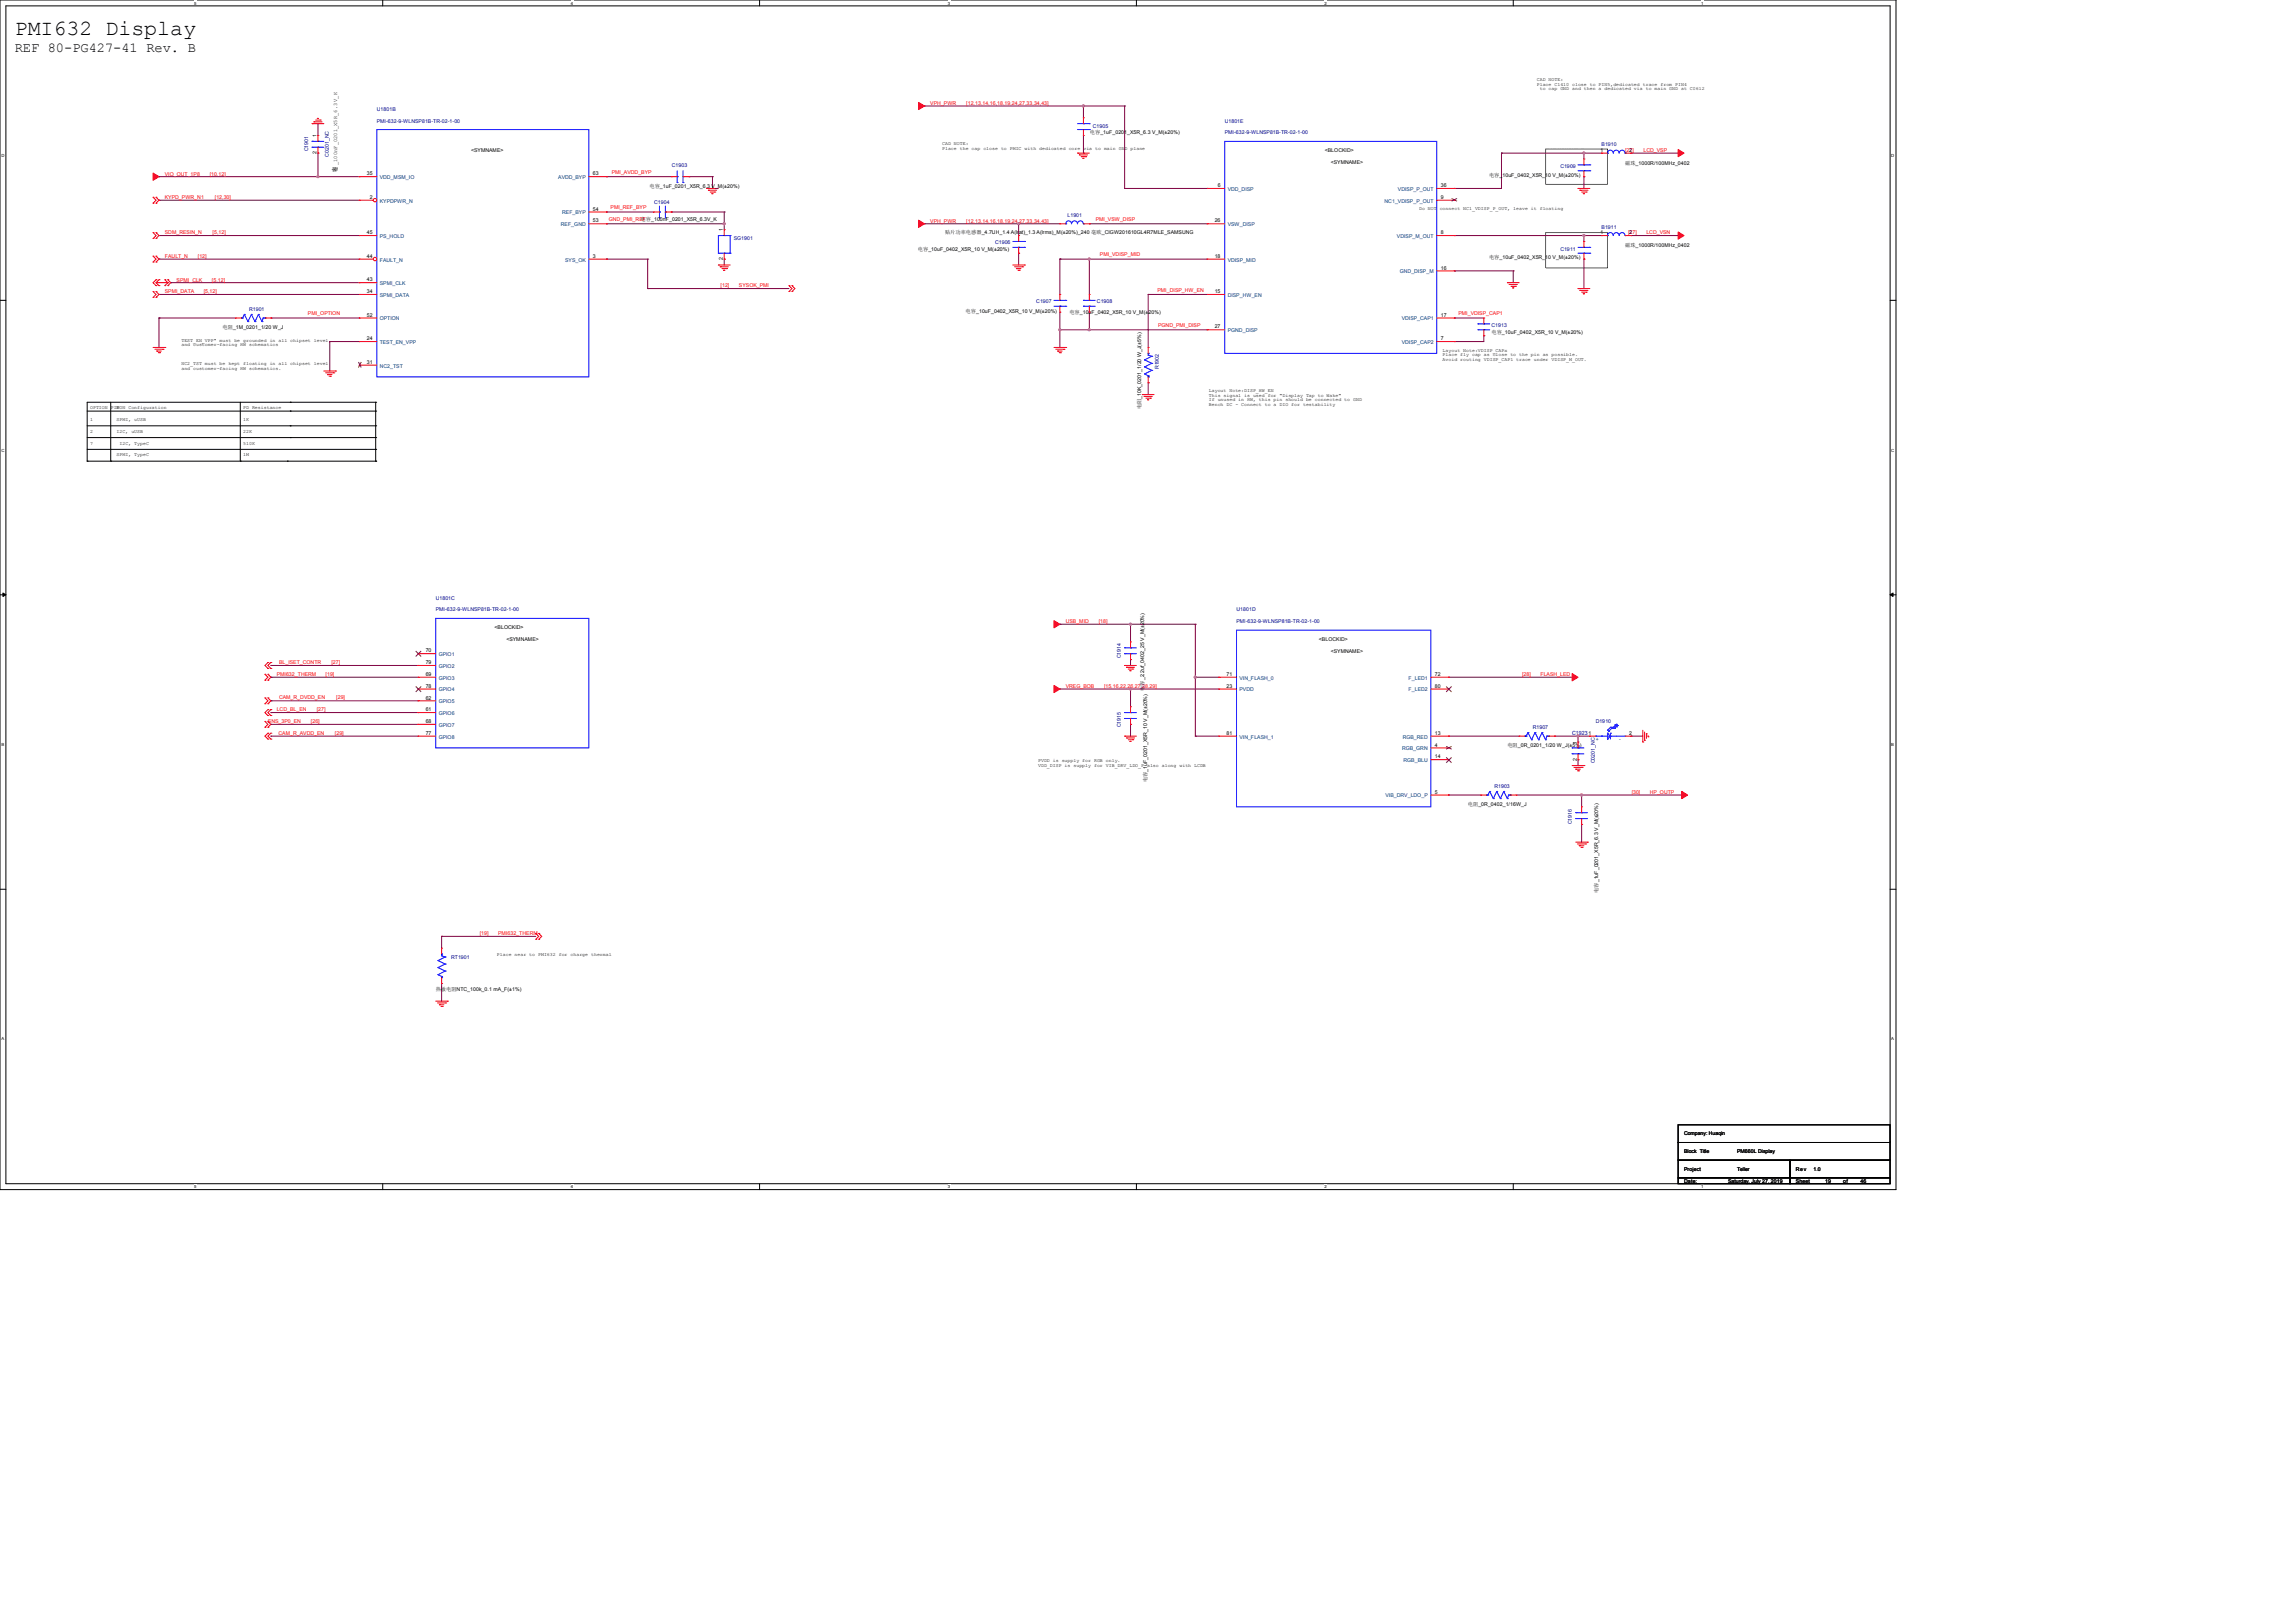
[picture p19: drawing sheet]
<svg xmlns="http://www.w3.org/2000/svg" width="297mm" height="210mm" viewBox="0 0 297 210" stroke-linecap="round" stroke-linejoin="round" font-family="sans-serif">
<defs><g id="words">
<text font-size="2.8" x="1.9" y="4.5">PMI632 Display</text>
<text font-size="1.8" x="1.9" y="6.7">REF 80-PG427-41 Rev. B</text>
<g font-size=".8">
<text x="43.6" y="22.2" transform="rotate(-90 43.6 22.2)">电</text>
<text x="43.6" y="22.2" transform="rotate(-90 43.6 22.2)">容</text>
</g>
<g font-size=".7">
<text x="41" y="17.8" transform="rotate(-90 41 17.8)">1</text>
<text x="141.1" y="17.3">电容_1uF_0201_X5R_6.3 V_M(±20%)</text>
<text x="41" y="20" transform="rotate(-90 41 20)">2</text>
<text x="43.6" y="21.4" transform="rotate(-90 43.6 21.4)">_100nF_0201_X5R_6.3V_K</text>
<text x="47.5" y="22.7">35</text>
<text x="61" y="19.7">&lt;SYMNAME&gt;</text>
<text x="76.7" y="22.7">63</text>
<text x="171.4" y="19.7">&lt;BLOCKID&gt;</text>
<text x="172.2" y="21.2">&lt;SYMNAME&gt;</text>
<text x="192.7" y="22.9">电容_10uF_0402_X5R_10 V_M(±20%)</text>
<text x="207.1" y="19.6">1</text>
<text x="210.3" y="21.3">磁珠_1000R/100MHz_0402</text>
<text x="47.9" y="25.7">2</text>
<text x="76.7" y="28.8">53</text>
<text x="76.7" y="27.3">54</text>
<text x="82.9" y="28.6">电容_100nF_0201_X5R_6.3V_K</text>
<text x="84.1" y="24.3">电容_1uF_0201_X5R_6.3 V_M(±20%)</text>
<text x="93.6" y="30" transform="rotate(-90 93.6 30)">1</text>
<text x="157.2" y="28.8">26</text>
<text x="157.6" y="24.2">6</text>
<text x="186.5" y="24.2">36</text>
<text x="186.5" y="25.7">9</text>
<text x="47.5" y="33.4">44</text>
<text x="47.5" y="30.3">45</text>
<text x="76.7" y="33.4">3</text>
<text x="93.6" y="33.7" transform="rotate(-90 93.6 33.7)">2</text>
<text x="118.8" y="32.5">电容_10uF_0402_X5R_10 V_M(±20%)</text>
<text x="122.3" y="30.3">贴片功率电感器_4.7UH_1.4 A(lrat)_1.3 A(lrms)_M(±20%)_240 毫欧_CIGW201610GL4R7MLE_SAMSUNG</text>
<text x="157.2" y="33.4">18</text>
<text x="186.5" y="30.3">8</text>
<text x="186.5" y="34.9">16</text>
<text x="192.7" y="33.5">电容_10uF_0402_X5R_10 V_M(±20%)</text>
<text x="207.1" y="30.3">1</text>
<text x="210.3" y="32">磁珠_1000R/100MHz_0402</text>
<text x="210.8" y="30.3">2</text>
<text x="47.5" y="41">52</text>
<text x="47.5" y="37.9">34</text>
<text x="47.5" y="36.4">43</text>
<text x="125" y="40.5">电容_10uF_0402_X5R_10 V_M(±20%)</text>
<text x="138.4" y="40.6">电容_10uF_0402_X5R_10 V_M(±20%)</text>
<text x="157.2" y="37.9">15</text>
<text x="186.5" y="41">17</text>
<text x="28.8" y="42.5">电阻_1M_0201_1/20 W_J</text>
<text x="47.5" y="47.1">31</text>
<text x="47.5" y="44">24</text>
<text x="157.2" y="42.5">27</text>
<text x="186.5" y="44">7</text>
<text x="193" y="43.2">电容_10uF_0402_X5R_10 V_M(±20%)</text>
<text x="147.7" y="53" transform="rotate(-90 147.7 53)">电阻_10K_0201_1/20 W_J(±5%)</text>
<text x="64" y="81.4">&lt;BLOCKID&gt;</text>
<text x="65.5" y="82.9">&lt;SYMNAME&gt;</text>
<text x="170.7" y="82.9">&lt;BLOCKID&gt;</text>
<text x="55.1" y="85.9">79</text>
<text x="55.1" y="84.4">70</text>
<text x="55.1" y="89">78</text>
<text x="55.1" y="87.5">69</text>
<text x="148.1" y="89.4" transform="rotate(-90 148.1 89.4)">电容_2.2uf_0402_25 V_M(±20%)</text>
<text x="158.7" y="87.5">71</text>
<text x="158.7" y="89">23</text>
<text x="172.2" y="84.4">&lt;SYMNAME&gt;</text>
<text x="185.7" y="89">80</text>
<text x="185.7" y="87.5">72</text>
<text x="55.1" y="90.5">62</text>
<text x="55.1" y="92">61</text>
<text x="55.1" y="93.6">68</text>
<text x="55.1" y="95.1">77</text>
<text x="158.7" y="95.1">81</text>
<text x="185.7" y="95.1">13</text>
<text x="205.6" y="95.1">1</text>
<text x="210.8" y="95.1">2</text>
<text x="148.5" y="101.2" transform="rotate(-90 148.5 101.2)">电容_1uF_0201_X5R_10 V_M(±20%)</text>
<text x="185.7" y="96.6">4</text>
<text x="185.7" y="98.1">14</text>
<text x="195.1" y="96.6">电阻_0R_0201_1/20 W_J(±5%)</text>
<text x="204" y="98.4" transform="rotate(-90 204 98.4)">2</text>
<text x="204" y="96.2" transform="rotate(-90 204 96.2)">1</text>
<text x="185.7" y="102.7">5</text>
<text x="190" y="104.2">电阻_0R_0402_1/16W_J</text>
<text x="206.8" y="115.5" transform="rotate(-90 206.8 115.5)">电容_1uF_0201_X5R_6.3 V_M(±20%)</text>
<text x="56.4" y="128.2">热敏电阻NTC_100k_0.1 mA_F(±1%)</text>
<text x="217.9" y="146.9">Company: Huaqin</text>
<text x="217.9" y="149.2">Block Title</text>
<text x="224.8" y="149.2">PM660L Display</text>
<text x="217.9" y="151.5">Project</text>
<text x="217.9" y="153">Date:</text>
<text x="223.6" y="153">Saturday, July 27, 2019</text>
<text x="224.8" y="151.5">Teller</text>
<text x="232.4" y="151.5">Rev</text>
<text x="232.4" y="153">Sheet</text>
<text x="234.7" y="151.5">1.0</text>
<text x="236.2" y="153">19</text>
<text x="238.5" y="153">of</text>
<text x="240.8" y="153">46</text>
</g>
<g font-size=".7" fill="#000080">
<text x="48.8" y="14.3">U1801B</text>
<text x="48.8" y="15.9">PMI-632-9-WLNSP81B-TR-02-1-00</text>
<text x="141.4" y="16.6">C1905</text>
<text x="158.5" y="15.9">U1801E</text>
<text x="158.5" y="17.4">PMI-632-9-WLNSP81B-TR-02-1-00</text>
<text x="39.9" y="19.6" transform="rotate(-90 39.9 19.6)">C1901</text>
<text x="42.5" y="20.3" transform="rotate(-90 42.5 20.3)">C0201_NC</text>
<text x="87" y="21.7">C1903</text>
<text x="201.9" y="21.8">C1909</text>
<text x="207.3" y="18.9">B1910</text>
<text x="84.7" y="26.4">C1904</text>
<text x="138.2" y="28">L1901</text>
<text x="207.3" y="29.6">B1911</text>
<text x="95" y="31.1">SG1901</text>
<text x="128.8" y="31.6">C1906</text>
<text x="201.9" y="32.5">C1911</text>
<text x="32.2" y="40.2">R1901</text>
<text x="134.1" y="39.2">C1907</text>
<text x="142" y="39.2">C1908</text>
<text x="150" y="47.8" transform="rotate(-90 150 47.8)">R1902</text>
<text x="193" y="42.3">C1913</text>
<text x="56.4" y="77.6">U1801C</text>
<text x="56.4" y="79.1">PMI-632-9-WLNSP81B-TR-02-1-00</text>
<text x="160" y="79.1">U1801D</text>
<text x="160" y="80.6">PMI-632-9-WLNSP81B-TR-02-1-00</text>
<text x="145" y="85.2" transform="rotate(-90 145 85.2)">C1914</text>
<text x="145" y="94.1" transform="rotate(-90 145 94.1)">C1915</text>
<text x="198.4" y="94.3">R1907</text>
<text x="203.5" y="95.2">C1923</text>
<text x="206.5" y="93.6">D1910</text>
<text x="193.4" y="102">R1903</text>
<text x="206.4" y="98.8" transform="rotate(-90 206.4 98.8)">C0201_NC</text>
<text x="203.4" y="106.7" transform="rotate(-90 203.4 106.7)">C1916</text>
<text x="58.4" y="124.1">RT1901</text>
</g>
<g font-size=".7" fill="#f00">
<text x="120.4" y="13.6">VPH_PWR</text>
<text x="125.1" y="13.6">[12,13,14,16,18,19,24,27,33,34,43]</text>
<text x="21.3" y="22.7">VIO_OUT_1P8</text>
<text x="27.1" y="22.7">[10,12]</text>
<text x="79.2" y="22.5">PMI_AVDD_BYP</text>
<text x="210.3" y="19.7">[22</text>
<text x="210.9" y="19.7">7]</text>
<text x="212.7" y="19.7">LCD_VSP</text>
<text x="21.3" y="25.8">KYPD_PWR_N1</text>
<text x="27.8" y="25.8">[12,30]</text>
<text x="78.8" y="28.6">GND_PMI_REF</text>
<text x="79" y="27.1">PMI_REF_BYP</text>
<text x="120.4" y="28.8">VPH_PWR</text>
<text x="125.1" y="28.8">[12,13,14,16,18,19,24,27,33,34,43]</text>
<text x="141.8" y="28.6">PMI_VSW_DISP</text>
<text x="21.3" y="30.3">SDM_RESIN_N</text>
<text x="21.3" y="33.4">FAULT_N</text>
<text x="25.6" y="33.4">[12]</text>
<text x="27.5" y="30.3">[5,12]</text>
<text x="142.3" y="33.2">PMI_VDISP_MID</text>
<text x="210.7" y="30.3">[27]</text>
<text x="213.1" y="30.3">LCD_VSN</text>
<text x="21.3" y="38">SPMI_DATA</text>
<text x="22.9" y="36.4">SPMI_CLK</text>
<text x="26.4" y="38">[5,12]</text>
<text x="27.4" y="36.4">[5,12]</text>
<text x="39.9" y="40.8">PMI_OPTION</text>
<text x="93.3" y="37.1">[12]</text>
<text x="95.6" y="37.1">SYSOK_PMI</text>
<text x="149.8" y="37.7">PMI_DISP_HW_EN</text>
<text x="188.7" y="40.8">PMI_VDISP_CAP1</text>
<text x="149.9" y="42.3">PGND_PMI_DISP</text>
<text x="137.9" y="80.6">USB_MID</text>
<text x="142.2" y="80.6">[18]</text>
<text x="35.8" y="87.5">PMI632_THERM</text>
<text x="36.1" y="86">BL_ISET_CONTR</text>
<text x="42.1" y="87.5">[19]</text>
<text x="42.9" y="86">[27]</text>
<text x="137.9" y="89">VREG_BOB</text>
<text x="142.9" y="89">[15,16,22,26,27,28,29]</text>
<text x="197" y="87.5">[28]</text>
<text x="199.3" y="87.5">FLASH_LED</text>
<text x="34.7" y="93.6">SNS_3P0_EN</text>
<text x="35.8" y="92.1">LCD_BL_EN</text>
<text x="36" y="95.1">CAM_R_AVDD_EN</text>
<text x="36.1" y="90.4">CAM_R_DVDD_EN</text>
<text x="40.2" y="93.6">[26]</text>
<text x="41" y="92.1">[27]</text>
<text x="43.3" y="95.1">[29]</text>
<text x="43.5" y="90.4">[29]</text>
<text x="211.2" y="102.7">[30]</text>
<text x="213.5" y="102.7">HP_OUTP</text>
<text x="62.1" y="121">[19]</text>
<text x="64.5" y="121">PMI632_THERM</text>
</g>
<g font-size=".7" fill="#004080">
<text x="49.1" y="23.2">VDD_MSM_IO</text>
<text x="72.2" y="23.2">AVDD_BYP</text>
<text x="49.1" y="26.2">KYPDPWR_N</text>
<text x="72.6" y="29.3">REF_GND</text>
<text x="72.7" y="27.7">REF_BYP</text>
<text x="158.9" y="24.7">VDD_DISP</text>
<text x="158.9" y="29.3">VSW_DISP</text>
<text x="179.2" y="26.2">NC1_VDISP_P_OUT</text>
<text x="180.9" y="24.7">VDISP_P_OUT</text>
<text x="49.1" y="33.8">FAULT_N</text>
<text x="49.1" y="30.8">PS_HOLD</text>
<text x="73.1" y="33.8">SYS_OK</text>
<text x="158.9" y="33.8">VDISP_MID</text>
<text x="180.8" y="30.8">VDISP_M_OUT</text>
<text x="181.1" y="35.4">GND_DISP_M</text>
<text x="49.1" y="41.5">OPTION</text>
<text x="49.1" y="38.4">SPMI_DATA</text>
<text x="49.1" y="36.9">SPMI_CLK</text>
<text x="158.9" y="38.4">DISP_HW_EN</text>
<text x="181.4" y="41.5">VDISP_CAP1</text>
<text x="49.1" y="47.6">NC2_TST</text>
<text x="49.1" y="44.5">TEST_EN_VPP</text>
<text x="158.9" y="43">PGND_DISP</text>
<text x="181.4" y="44.5">VDISP_CAP2</text>
<text x="56.8" y="86.4">GPIO2</text>
<text x="56.8" y="84.9">GPIO1</text>
<text x="56.8" y="89.5">GPIO4</text>
<text x="56.8" y="87.9">GPIO3</text>
<text x="160.4" y="87.9">VIN_FLASH_0</text>
<text x="160.4" y="89.5">PVDD</text>
<text x="182.3" y="89.5">F_LED2</text>
<text x="182.3" y="87.9">F_LED1</text>
<text x="56.8" y="91">GPIO5</text>
<text x="56.8" y="92.5">GPIO6</text>
<text x="56.8" y="94">GPIO7</text>
<text x="56.8" y="95.6">GPIO8</text>
<text x="160.4" y="95.6">VIN_FLASH_1</text>
<text x="181.5" y="95.6">RGB_RED</text>
<text x="206.5" y="95.9">+</text>
<text x="209.5" y="95.9">-</text>
<text x="181.4" y="97.1">RGB_GRN</text>
<text x="181.6" y="98.6">RGB_BLU</text>
<text x="179.3" y="103.2">VIB_DRV_LDO_P</text>
</g>
<g font-size=".6">
<text x="198.9" y="10.4">CAD NOTE:</text>
<text x="198.9" y="11.1">Place C1410 close to PIN5,dedicated trace from PIN4</text>
<text x="199.3" y="11.7">to cap GND and then a dedicated via to main GND at C0612</text>
<text x="121.9" y="18.8">CAD NOTE:</text>
<text x="121.9" y="19.5">Place the cap close to PMIC with dedicated core via to main GND plane</text>
<text x="183.6" y="27.2">Do NOT connect NC1_VDISP_P_OUT, leave it floating</text>
<text x="23.5" y="47.2">NC2_TST must be kept floating in all chipset level</text>
<text x="23.5" y="47.9">and customer-facing HW schematics.</text>
<text x="23.5" y="44.2">TEST_EN_VPP&quot; must be grounded in all chipset level</text>
<text x="23.5" y="44.8">and customer-facing HW schematics</text>
<text x="186.7" y="45.5">Layout Note:VDISP_CAPx</text>
<text x="186.7" y="46.1">Place fly cap as close to the pin as possible.</text>
<text x="186.7" y="46.8">Avoid routing VDISP_CAP1 trace under VDISP_M_OUT.</text>
<text x="11.7" y="53">OPTION PIN</text>
<text x="15.1" y="53">PON Configuration</text>
<text x="31.5" y="53">PD Resistance</text>
<text x="156.4" y="50.7">Layout Note:DISP_HW_EN</text>
<text x="156.4" y="51.3">This signal is used for &quot;Display Tap to Wake&quot;</text>
<text x="156.4" y="51.9">If unused in HW, this pin should be connected to GND</text>
<text x="156.4" y="52.6">Bench DC - Connect to a DIO for testability</text>
<text x="11.7" y="54.5">1</text>
<text x="11.7" y="57.5">7</text>
<text x="11.7" y="56">2</text>
<text x="15.1" y="56">I2C, uUSB</text>
<text x="15.1" y="59.1">SPMI, TypeC</text>
<text x="15.1" y="54.5">SPMI, uUSB</text>
<text x="15.5" y="57.5">I2C, TypeC</text>
<text x="31.5" y="56">22K</text>
<text x="31.5" y="59.1">1M</text>
<text x="31.5" y="54.5">1K</text>
<text x="31.5" y="57.5">510K</text>
<text x="134.3" y="98.6">PVDD is supply for RGB only.</text>
<text x="134.3" y="99.2">VDD_DISP is supply for VIB_DRV_LDO_P also along with LCDB</text>
<text x="64.3" y="123.7">Place near to PMI632 for charge thermal</text>
</g>
<g font-size=".5">
<text x="25.1" y=".6">5</text>
<text x="73.9" y=".6">4</text>
<text x="122.6" y=".6">3</text>
<text x="171.4" y=".6">2</text>
<text x="220.2" y=".6">1</text>
<text x=".2" y="20.4">D</text>
<text x="244.7" y="20.4">D</text>
<text x=".2" y="58.4">C</text>
<text x="244.7" y="58.4">C</text>
<text x=".2" y="96.5">B</text>
<text x="244.7" y="96.5">B</text>
<text x=".2" y="134.6">A</text>
<text x="244.7" y="134.6">A</text>
<text x="25.1" y="153.8">5</text>
<text x="73.9" y="153.8">4</text>
<text x="122.6" y="153.8">3</text>
<text x="171.4" y="153.8">2</text>
<text x="220.2" y="153.8">1</text>
</g>
</g></defs>
<path d="M0 0h245.4v153.9h-245.4zM.8 .8h243.8v152.4h-243.8z" fill="none" stroke="#000" stroke-width=".13"/>
<g fill="#fff">
<path d="M25.1 .1h.3v.6h-.3z"/>
<path d="M25.1 153.2h.3v.6h-.3z"/>
</g>
<path d="M49.5 0v.8M49.5 153.2v.7" fill="none" stroke="#000" stroke-width=".13"/>
<g fill="#fff">
<path d="M73.9 .1h.3v.6h-.3z"/>
<path d="M73.9 153.2h.3v.6h-.3z"/>
</g>
<path d="M98.3 0v.8M98.3 153.2v.7" fill="none" stroke="#000" stroke-width=".13"/>
<g fill="#fff">
<path d="M122.7 .1h.3v.6h-.3z"/>
<path d="M122.7 153.2h.3v.6h-.3z"/>
</g>
<path d="M147.1 0v.8M147.1 153.2v.7" fill="none" stroke="#000" stroke-width=".13"/>
<g fill="#fff">
<path d="M171.4 .1h.3v.6h-.3z"/>
<path d="M171.4 153.2h.3v.6h-.3z"/>
</g>
<path d="M195.8 0v.8M195.8 153.2v.7" fill="none" stroke="#000" stroke-width=".13"/>
<g fill="#fff">
<path d="M220.2 .1h.3v.6h-.3z"/>
<path d="M220.2 153.2h.3v.6h-.3z"/>
<path d="M.2 19.8h.4v.6h-.4z"/>
<path d="M244.8 19.8h.4v.6h-.4z"/>
<path d="M.2 57.9h.4v.6h-.4z"/>
<path d="M244.8 57.9h.4v.6h-.4z"/>
</g>
<path d="M0 38.9h.8M244.6 38.9h.8" fill="none" stroke="#000" stroke-width=".13"/>
<g fill="#fff">
<path d="M.2 96h.4v.6h-.4z"/>
<path d="M244.8 96h.4v.6h-.4z"/>
</g>
<path d="M0 77h.8M244.6 77h.8" fill="none" stroke="#000" stroke-width=".13"/>
<path d="M.4 76.7l.4 .3-.4 .2zM244.6 77l.4-.3v.5z" fill="#000" stroke="#000" stroke-width=".13"/>
<g fill="#fff">
<path d="M.2 134.1h.4v.6h-.4z"/>
<path d="M244.8 134.1h.4v.6h-.4z"/>
</g>
<g fill="none" stroke="#000" stroke-width=".13">
<path d="M200 19.3h8v4.6h-8zM200 30.1h8v4.6h-8zM11.3 59.7h.1M11.3 53.2h37.3M11.3 55.1h37.3M11.3 56.6h37.3M11.3 58.1h37.3M11.3 59.7h37.3M14.3 59.7h.1M14.3 52v7.7M31.1 59.7h.1M31.1 52v7.7"/>
<path d="M37.2 59.7h.1M37.6 52h.1M37.6 53.2h.1M37.6 55.1h.1M37.6 56.6h.1M48.6 52h-37.3v7.7M48.6 52h.1M48.6 59.7h.1M48.6 53.2h.1M48.6 55.1h.1M48.6 56.6h.1M48.6 58.1h.1"/>
<path d="M48.6 52v7.7M0 115.1h.8M244.6 115.1h.8M217.2 145.5h27.4v2.3h-27.4zM217.2 147.8h27.4v2.3h-27.4zM217.2 150.1h14.4v2.3h-14.4zM217.2 152.4h14.4v.8h-14.4zM231.6 152.4h13v.8h-13zM231.6 150.1h13v2.3h-13z"/>
</g>
<g fill="none" stroke="#800040" stroke-width=".13">
<path d="M41.1 16h.1M41.1 19.8h.1M41.1 16v1.5M41.1 19.8v3.1M119.6 13.7h.1M119.6 13.7h25.9M140.2 13.7h.1M140.2 19.8h.1M140.2 13.7v1.5M140.2 17.5v2.3M145.5 13.7h.1M145.5 13.7v10.7"/>
<path d="M194.3 19.8h13M194.3 19.8h.1M194.3 19.8v4.6h-6.1M205 19.8h.1M205 19.8v.8M211.1 19.8h6.1M211.1 19.8h.1M20.6 25.9h25.9M20.6 30.5h25.9M20.6 33.5h25.9M20.6 38.1h25.9M20.6 22.9h.1"/>
<path d="M20.6 25.9h.1M20.6 30.5h.1M20.6 33.5h.1M20.6 38.1h.1M20.6 22.9h25.9M22.1 36.6h24.4M22.1 36.6h.1M41.1 22.9h.1M78.5 29h15.2M78.5 27.4h6.1M78.5 22.9h.1M78.5 27.4h.1"/>
<path d="M78.5 33.5h.1M78.5 29h.1M78.5 22.9h8.4M78.5 33.5h5.3M83.8 37.3h18.3M83.8 33.5h.1M83.8 37.3h.1M83.8 33.5v3.8M86.9 27.4h6.8M86.9 27.4h.1M89.2 22.9h3M89.2 22.9h.1"/>
<path d="M92.2 22.9h.1M92.2 22.9v1.5M93.7 27.4h.1M93.7 29h.1M93.7 33.5h.1M93.7 27.4v2.3M93.7 33.5v.8M119.6 29h17.6M119.6 29h.1M131.8 29h.1M131.8 32.8h.1M131.8 29v1.5"/>
<path d="M131.8 32.8v1.5M137.2 33.5h.1M137.2 33.5v4.6M137.2 33.5h19M141 29h15.2M141 29h.1M141 33.5h.1M141 33.5v4.6M145.5 24.4h10.7M145.5 24.4h.1M148.6 38.1h7.6M148.6 38.1h.1"/>
<path d="M148.6 38.1v6.9M188.2 30.5h19.1M188.2 35.1h7.6M188.2 24.4h.1M188.2 35.1h.1M188.2 30.5h.1M195.8 35.1h.1M195.8 35.1v1.5M205 22.9h.1M205 30.5h.1M205 33.5h.1M205 22.9v1.5"/>
<path d="M205 30.5v.7M205 33.5v3.8M211.1 30.5h6.1M211.1 30.5h.1M20.6 41.1h.1M20.6 41.1v3.9M20.6 41.1h9.9M35.1 41.1h11.4M35.1 41.1h.1M42.7 44.2h3.8M42.7 44.2h.1M42.7 44.2v3.8"/>
<path d="M137.2 42.7h.1M137.2 45h.1M137.2 40.4v4.6M137.2 42.7h19M141 42.7h.1M141 40.4v2.3M148.6 49.5h.1M148.6 49.5v1.6M188.2 41.1h3.8M188.2 41.1h.1M188.2 44.2h.1M192 43.4h.1"/>
<path d="M192 43.4v.8h-3.8M35.1 87.6h.1M35.1 92.2h.1M35.1 86.1h.1M35.1 95.2h.1M35.1 90.7h.1M35.1 93.7h.1M35.1 87.6h19M35.1 95.2h19M35.1 92.2h19M35.1 86.1h19M35.1 90.7h19"/>
<path d="M35.1 93.7h19M137.2 80.8h.1M137.2 89.2h.1M137.2 80.8h17.5M137.2 89.2h20.5M146.3 80.8h.1M146.3 85.3h.1M146.3 89.2h.1M146.3 93.7h.1M146.3 80.8v2.3M146.3 85.3v.8M146.3 89.2v2.2"/>
<path d="M146.3 93.7v1.5M154.7 87.6h3M154.7 95.2h3M154.7 80.8h.1M154.7 87.6h.1M154.7 95.2h.1M154.7 80.8v14.4M187.5 87.6h16M187.5 87.6h.1M187.5 95.2h.1M187.5 95.2h9.1M201.2 95.2h.1"/>
<path d="M201.2 95.2h4.5M204.2 95.2h.1M204.2 98.3h.1M204.2 95.2v.8M204.2 98.3v.8M211.1 95.2h.1M211.1 95.2h1.5M187.5 102.9h.1M187.5 102.9h4.1M196.2 102.9h21.4M204.7 106.7h.1M204.7 102.9h.1"/>
<path d="M204.7 102.9v1.5M204.7 106.7v2.3M217.6 102.9h.1M57.1 121.2h12.2M57.1 121.2h.1M57.1 127.3h.1M57.1 121.2v1.5M57.1 127.3v2.2"/>
</g>
<g fill="#f0f" stroke="#f0f" stroke-width=".13">
<circle cx="140.2" cy="13.7" r=".14"/>
<circle cx="41.1" cy="22.8" r=".14"/>
<circle cx="205" cy="19.8" r=".14"/>
<circle cx="131.8" cy="28.9" r=".14"/>
<circle cx="137.1" cy="42.7" r=".14"/>
<circle cx="146.3" cy="80.8" r=".14"/>
<circle cx="154.7" cy="87.6" r=".14"/>
<circle cx="146.3" cy="89.1" r=".14"/>
<circle cx="204.2" cy="95.2" r=".14"/>
<circle cx="141" cy="33.5" r=".14"/>
<circle cx="141" cy="42.7" r=".14"/>
<circle cx="204.7" cy="102.9" r=".14"/>
<circle cx="205" cy="30.5" r=".14"/>
<circle cx="93.7" cy="28.9" r=".14"/>
</g>
<g fill="none" stroke="#f00" stroke-width=".13">
<path d="M40.4 16h1.5M40.4 16h.1M40.6 15.8h.1M40.6 15.8h1.1M40.9 15.5h.5M41.1 15.3h.1M41.4 15.5h.1M139.4 19.8h.1M139.4 19.8h1.6M140.2 17.5h.1M140.2 15.2h.1M140.2 15.2v.8"/>
<path d="M140.2 16.8v.7M207.3 19.8h.7M207.3 19.8h.1M210.3 19.8h.8M211.1 19.8h.1M19.8 25.5h.1M19.8 26.3h.1M19.8 30.1h.1M19.8 30.9h.1M19.8 37.7h.1M19.8 38.5h.1M19.8 33.1h.1"/>
<path d="M19.8 33.9h.1M19.8 25.5l.4 .4-.4 .4M19.8 30.1l.4 .4-.4 .4M19.8 37.7l.4 .4-.4 .4M19.8 33.1l.4 .4-.4 .4M20.2 25.5l.4 .4-.4 .4M20.2 30.1l.4 .4-.4 .4M20.2 37.7l.4 .4-.4 .4M20.2 33.1l.4 .4-.4 .4M20.2 36.2l-.4 .4 .4 .4M20.2 26.3h.1M20.2 25.5h.1"/>
<path d="M20.2 30.9h.1M20.2 30.1h.1M20.2 36.2h.1M20.2 37h.1M20.2 38.5h.1M20.2 37.7h.1M20.2 33.9h.1M20.2 33.1h.1M20.2 36.6h1.5M20.2 36.6l.4 .4M20.6 36.2h.1M20.6 37h.1"/>
<path d="M20.6 36.2l-.4 .4M21.3 36.2h.1M21.3 37h.1M21.3 36.2l.4 .4M21.7 36.2l.4 .4-.4 .4M21.7 37h.1M21.7 36.2h.1M21.7 36.6h.1M21.7 36.6l-.4 .4M91.4 24.4h1.6M91.4 24.4h.1M91.7 24.6h.1"/>
<path d="M91.7 24.6h1M91.9 24.8h.6M92.1 25.1h.1M92.1 25.1h.2M92.5 24.8h.1M93 34.3h.1M93 34.3h1.5M93.2 34.5h.1M93.2 34.5h1.1M93.4 34.8h.6M93.6 35h.1M93.6 35h.2"/>
<path d="M93.7 33.5h.1M93.7 29.7h.1M93.7 29.7v.8M93.7 32.8v.7M94 34.8h.1M102.1 37l.4 .3-.4 .4M102.1 37.7h.1M102.1 37h.1M102.5 37.7h.1M102.5 37h.1M102.5 37l.4 .3-.4 .4M131.1 34.3h1.5"/>
<path d="M131.3 34.5h1.1M131.5 34.8h.6M131.5 34.8h.1M131.7 35h.2M131.8 30.5h.1M131.8 32.8h.1M131.8 30.5v.7M131.8 32v.8M131.9 35h.1M132.4 34.5h.1M132.6 34.3h.1M137.2 38.1h.1"/>
<path d="M137.2 29h.1M137.2 38.1v.8M137.2 39.6v.8M137.2 29h.7M139.7 20h.1M139.7 20h1M139.9 20.3h.6M140.1 20.5h.2M140.1 20.5h.1M140.2 29h.8M140.5 20.3h.1M141 29h.1"/>
<path d="M195.1 36.6h.1M195.1 36.6h1.5M195.3 36.8h.1M195.3 36.8h1.1M195.5 37h.6M195.7 37.3h.2M195.7 37.3h.1M196.1 37h.1M204.2 24.4h.1M204.2 37.3h.1M204.2 24.4h1.5M204.2 37.3h1.5"/>
<path d="M204.4 24.6h.1M204.4 37.6h.1M204.4 24.6h1.1M204.4 37.6h1.1M204.7 24.8h.6M204.7 37.8h.6M204.9 25.1h.1M204.9 38h.1M204.9 25.1h.2M204.9 38h.2M205 20.6h.1M205 22.9h.1"/>
<path d="M205 20.6v.7M205 22.1v.8M205.3 24.8h.1M205.3 37.8h.1M19.8 45h1.5M20 45.2h1.1M20.3 45.4h.1M20.3 45.4h.6M20.5 45.6h.2M20.7 45.6h.1M21.1 45.2h.1M21.3 45h.1"/>
<path d="M41.9 48h1.5M42.1 48.2h1.1M42.4 48.5h.1M42.4 48.5h.6M42.6 48.7h.2M42.8 48.7h.1M43.2 48.2h.1M43.4 48h.1M136.4 45h1.5M136.6 45.2h1.1M136.9 45.4h.1M136.9 45.4h.6"/>
<path d="M137.1 45.6h.1M137.2 40.4h.1M137.2 45.6h.1M137.7 45.2h.1M137.9 45h.1M147.8 51.1h1.6M147.8 51.1h.1M148.1 51.3h.1M148.1 51.3h1M148.3 51.5h.6M148.5 51.7h.1M148.5 51.7h.2"/>
<path d="M148.6 49.5h.1M148.6 45h.1M148.6 45v.7M148.6 48.8v.7M148.9 51.5h.1M34.3 87.2h.1M34.3 88h.1M34.3 90.3h.1M34.3 91.1h.1M34.3 93.3h.1M34.3 94.1h.1M34.3 87.2l.4 .4-.4 .4"/>
<path d="M34.3 90.3l.4 .4-.4 .4M34.3 93.3l.4 .4-.4 .4M34.7 91.8l-.4 .4 .4 .4M34.7 85.7l-.4 .4 .4 .4M34.7 94.9l-.4 .3 .4 .4M34.7 88h.1M34.7 87.2h.1M34.7 91.8h.1M34.7 92.6h.1M34.7 85.7h.1M34.7 86.5h.1M34.7 94.9h.1"/>
<path d="M34.7 95.6h.1M34.7 91.1h.1M34.7 90.3h.1M34.7 94.1h.1M34.7 93.3h.1M34.7 87.2l.4 .4-.4 .4M34.7 90.3l.4 .4-.4 .4M34.7 93.3l.4 .4-.4 .4M35.1 91.8l-.4 .4 .4 .4M35.1 85.7l-.4 .4 .4 .4M35.1 94.9l-.4 .3 .4 .4M35.1 91.8h.1"/>
<path d="M35.1 92.6h.1M35.1 85.7h.1M35.1 86.5h.1M35.1 94.9h.1M35.1 95.6h.1M54.1 86.1h2.3M54.1 95.2h2.3M54.1 90.7h2.3M54.1 92.2h2.3M54.1 93.7h2.3M54.1 84.6h2.3M54.1 89.2h2.3"/>
<path d="M54.1 87.6h2.3M54.1 90.7h.1M54.1 92.2h.1M54.1 93.7h.1M54.1 95.2h.1M54.1 86.1h.1M54.1 84.6h.1M54.1 89.2h.1M54.1 87.6h.1M145.5 86.1h.1M145.5 95.2h.1M145.5 86.1h1.6"/>
<path d="M145.5 95.2h1.6M145.8 86.3h.1M145.8 95.5h.1M145.8 86.3h1M145.8 95.5h1M146 86.6h.6M146 95.7h.6M146.2 86.8h.2M146.2 95.9h.2M146.2 86.8h.1M146.2 95.9h.1M146.3 91.4h.1"/>
<path d="M146.3 93.7h.1M146.3 91.4v.8M146.3 93v.7M146.6 86.6h.1M146.6 95.7h.1M203.5 99.1h1.5M203.7 99.3h1M203.9 99.5h.6M203.9 99.5h.1M204.1 99.7h.2M204.3 99.7h.1M204.7 99.3h.1"/>
<path d="M205 99.1h.1M212.6 96h.1M212.6 94.5v1.5M212.8 95.8h.1M212.8 94.7v1.1M213.1 95h.1M213.1 95v.5M213.3 95.3h.1M213.3 95.2v.1M203.9 109h1.5M204.1 109.2h1.1M204.4 109.4h.6"/>
<path d="M204.4 109.4h.1M204.6 109.6h.1M204.7 109.6h.1M205.2 109.2h.1M205.4 109h.1M56.4 129.5h1.5M56.6 129.8h1.1M56.9 130h.5M56.9 130h.1M57.1 130.2h.1M57.2 130.2h.1M57.7 129.8h.1"/>
<path d="M57.9 129.5h.1M69.3 121.5h.1M69.3 120.8h.1M69.3 120.8l.4 .4-.4 .3M69.7 121.5h.1M69.7 120.8h.1M69.7 120.8l.4 .4-.4 .3"/>
</g>
<g fill="#f00" stroke="#f00" stroke-width=".13">
<path d="M118.9 13.3l.7 .4-.7 .5z" fill-rule="evenodd"/>
<path d="M19.8 22.4l.8 .5-.8 .4z" fill-rule="evenodd"/>
<path d="M217.2 19.3l.7 .5-.7 .5z" fill-rule="evenodd"/>
<path d="M118.9 28.5l.7 .5-.7 .4z" fill-rule="evenodd"/>
<path d="M217.2 30l.7 .5-.7 .4z" fill-rule="evenodd"/>
<path d="M136.4 80.3l.8 .5-.8 .4z" fill-rule="evenodd"/>
<path d="M136.4 88.7l.8 .5-.8 .4z" fill-rule="evenodd"/>
<path d="M203.5 87.2l.7 .4-.7 .5z" fill-rule="evenodd"/>
<path d="M217.6 102.4l.8 .5-.8 .4z" fill-rule="evenodd"/>
</g>
<g fill="none" stroke="#00f" stroke-width=".13">
<path d="M48.8 16.8h27.4v32h-27.4zM139.4 16.8h1.6M139.4 16h1.6M140.2 16.8h.1M140.2 16h.1M141 16.8h.1M141 16h.1M208 19.8h.1M208 19.8a.37 .37 0 0 1 .4-.4 .37 .37 0 0 1 .4 .4 .38 .38 0 0 1 .3-.4 .38 .38 0 0 1 .4 .4M209.5 19.8a.37 .37 0 0 1 .4-.4 .37 .37 0 0 1 .4 .4M210.3 19.8h.1M93 30.5h.1"/>
<path d="M93 32.8h.1M93 30.5v2.3M93 30.5h1.5M93 32.8h1.5M93.7 32.8h.1M93.7 30.5h.1M94.5 30.5h.1M94.5 32.8h.1M94.5 30.5v2.3M131.1 31.2h1.5M131.1 32h1.5M131.8 31.2h.1"/>
<path d="M131.8 32h.1M132.6 31.2h.1M132.6 32h.1M136.4 38.9h1.5M136.4 39.6h1.5M137.2 38.9h.1M137.2 39.6h.1M137.9 38.9h.1M137.9 39.6h.1M137.9 29h.1M137.9 29a.37 .37 0 0 1 .4-.4 .37 .37 0 0 1 .4 .4M138.7 29a.37 .37 0 0 1 .4-.4 .37 .37 0 0 1 .3 .4"/>
<path d="M139.4 29a.37 .37 0 0 1 .4-.4 .37 .37 0 0 1 .4 .4M140.2 29h.1M204.2 21.3h1.5M204.2 22.1h1.5M205 21.3h.1M205 22.1h.1M205.7 21.3h.1M205.7 22.1h.1M148.1 46.6h.1M148.1 47.5h.1M148.1 48.4h.1M148.1 46.6l1 .4"/>
<path d="M148.1 47.5l1 .4M148.1 48.4l.5 .2M148.6 45.7h.1M148.6 48.8h.1M148.6 46h.1M148.6 48.6h.1M148.6 45.7v.3M148.6 48.6v.2M148.6 46l.5 .1M149.1 46.1h.1M149.1 47h.1M149.1 47.9h.1"/>
<path d="M149.1 46.1l-1 .5M149.1 47l-1 .5M149.1 47.9l-1 .5M56.4 80h19.8v16.8h-19.8zM145.5 92.2h.1M145.5 93h.1M145.5 92.2h1.6M145.5 93h1.6M146.3 92.2h.1M146.3 93h.1"/>
</g>
<path d="M53.8 84.2l.7 .7M53.8 88.8l.7 .7M54.5 84.2l-.7 .7M54.5 88.8l-.7 .7" fill="none" stroke="#804000" stroke-width=".13"/>
<circle cx="48.5" cy="25.9" r=".22" fill="#fff" stroke="#f00" stroke-width=".13"/>
<path d="M46.5 25.9h.1M46.5 22.9h.1M46.5 25.9h1.8M46.5 22.9h2.3M76.2 22.9h2.3M76.2 29h2.3M76.2 33.5h2.3M78.5 29h.1M78.5 22.9h.1M78.5 33.5h.1M46.5 47.2h.1M46.5 47.2h2.3" fill="none" stroke="#f00" stroke-width=".13"/>
<path d="M46.4 46.8l.3 .7M46.7 46.8l-.3 .7" fill="none" stroke="#804000" stroke-width=".13"/>
<circle cx="48.5" cy="33.5" r=".22" fill="#fff" stroke="#f00" stroke-width=".13"/>
<g fill="none" stroke="#f00" stroke-width=".13">
<path d="M41.1 17.5h.1M41.1 19.8h.1M41.1 17.5v.8M41.1 19v.8M46.5 33.5h.1M46.5 30.5h.1M46.5 38.1h.1M46.5 36.6h.1M46.5 33.5h1.8M46.5 30.5h2.3M46.5 38.1h2.3M46.5 36.6h2.3"/>
<path d="M76.2 27.4h2.3M78.5 27.4h.1M84.6 27.4h.1M84.6 27.4h.7M86.1 27.4h.8M86.9 22.9h.7M86.9 27.4h.1M86.9 22.9h.1M88.4 22.9h.8M89.2 22.9h.1M141 38.1h.1M141 38.1v.8"/>
<path d="M141 39.6v.8M156.2 38.1h.1M156.2 24.4h.1M156.2 33.5h.1M156.2 29h.1M156.2 33.5h2.3M156.2 38.1h2.3M156.2 24.4h2.3M156.2 29h2.3M185.9 30.5h2.3M185.9 24.4h2.3M185.9 25.9h2.3"/>
<path d="M185.9 35.1h2.3M188.2 30.5h.1M188.2 24.4h.1M188.2 25.9h.1M188.2 35.1h.1M205 31.2h.1M205 33.5h.1M205 31.2v.8M205 32.8v.7M207.3 30.5h.7M207.3 30.5h.1M210.3 30.5h.8"/>
<path d="M211.1 30.5h.1M30.5 41.1h.7M30.5 41.1h.1M34.3 41.1h.8M35.1 41.1h.1M46.5 44.2h.1M46.5 41.1h.1M46.5 44.2h2.3M46.5 41.1h2.3M141 40.4h.1M156.2 42.7h.1M156.2 42.7h2.3"/>
<path d="M185.9 44.2h2.3M185.9 41.1h2.3M188.2 41.1h.1M188.2 44.2h.1M192 41.1h.1M192 43.4h.1M192 41.1v.8M192 42.7v.7M146.3 83.1h.1M146.3 85.3h.1M146.3 83.1v.7M146.3 84.6v.7"/>
<path d="M157.7 87.6h.1M157.7 89.2h.1M157.7 95.2h.1M157.7 87.6h2.3M157.7 89.2h2.3M157.7 95.2h2.3M185.2 87.6h2.3M185.2 89.2h2.3M185.2 95.2h2.3M185.2 96.8h2.3M185.2 98.3h2.3M187.5 89.2h.1"/>
<path d="M187.5 95.2h.1M187.5 87.6h.1M187.5 96.8h.1M187.5 98.3h.1M196.6 95.2h.8M196.6 95.2h.1M200.4 95.2h.8M201.2 95.2h.1M204.2 96h.1M204.2 98.3h.1M204.2 96v.8M204.2 97.5v.8"/>
<path d="M205.7 95.2h.8M205.7 95.2h.1M210.3 95.2h.8M211.1 95.2h.1M185.2 102.9h2.3M187.5 102.9h.1M191.6 102.9h.1M191.6 102.9h.8M195.5 102.9h.7M196.2 102.9h.1M204.7 104.4h.1M204.7 106.7h.1"/>
<path d="M204.7 104.4v.8M204.7 105.9v.8M57.1 127.3h.1M57.1 122.7h.1M57.1 122.7v.7M57.1 126.5v.8"/>
</g>
<g fill="none" stroke="#00f" stroke-width=".13">
<path d="M40.4 18.3h1.5M40.4 19h1.5M40.4 18.3h.1M40.4 19h.1M41.1 18.3h.1M41.1 19h.1M158.5 18.3h27.4v27.4h-27.4zM85.3 27.4h.1M85.3 28.2h.1M85.3 26.7v1.5M86.1 28.2h.1M86.1 27.4h.1"/>
<path d="M86.1 26.7v1.5M87.6 22.9h.1M87.6 23.6h.1M87.6 22.1v1.5M88.4 23.6h.1M88.4 22.9h.1M88.4 22.1v1.5M140.2 38.9h.1M140.2 39.6h.1M140.2 38.9h1.5M140.2 39.6h1.5M141 38.9h.1"/>
<path d="M141 39.6h.1M204.2 32h1.5M204.2 32.8h1.5M205 32h.1M205 32.8h.1M205.7 32h.1M205.7 32.8h.1M208 30.5h.1M208 30.5a.37 .37 0 0 1 .4-.4 .37 .37 0 0 1 .4 .4 .38 .38 0 0 1 .3-.4 .38 .38 0 0 1 .4 .4M209.5 30.5a.37 .37 0 0 1 .4-.4 .37 .37 0 0 1 .4 .4M210.3 30.5h.1M31.2 41.1h.1"/>
<path d="M31.2 41.1h.2M31.4 41.1h.1M31.6 40.7l.5 .9M31.6 40.7h.1M31.6 40.7l-.2 .4M32.1 41.6h.1M32.5 40.7l.5 .9M32.5 40.7h.1M32.5 40.7l-.4 .9M33 41.6h.1M33.4 40.7l.5 .9M33.4 40.7h.1"/>
<path d="M33.4 40.7l-.4 .9M33.9 41.6h.1M34.1 41.1h.2M34.1 41.1h.1M34.1 41.1l-.2 .5M34.3 41.1h.1M191.3 41.9h.1M191.3 42.7h.1M191.3 41.9h1.5M191.3 42.7h1.5M192 41.9h.1M192 42.7h.1"/>
<path d="M145.5 83.8h.1M145.5 84.6h.1M145.5 83.8h1.6M145.5 84.6h1.6M146.3 83.8h.1M146.3 84.6h.1M160 81.5h25.2v22.9h-25.2zM197.4 95.2h.1M197.5 95.2h.1M197.7 94.8h.1M197.7 94.8l-.2 .4M197.7 94.8l.5 .9"/>
<path d="M198.2 95.7h.1M198.6 94.8h.1M198.6 94.8l-.4 .9M198.6 94.8l.5 .9M199.1 95.7h.1M199.6 94.8h.1M199.6 94.8l-.5 .9M199.6 94.8l.4 .9M200 95.7h.1M200.2 95.2h.1M200.2 95.2l-.2 .5M200.2 95.2h.2"/>
<path d="M200.4 95.2h.1M203.5 96.8h.1M203.5 97.5h.1M203.5 96.8h1.5M203.5 97.5h1.5M204.2 96.8h.1M204.2 97.5h.1M206.5 95.2h.1M206.5 95.2h3.8M207.3 95.2h.1M208 95.6h.1M208 94.9h.1"/>
<path d="M208 94.5h.1M208 94.9v.7M208 94.9l.4 .3M208.2 94.6h.1M208.4 94.9h.1M208.4 95.2h.1M208.4 94.1h.1M208.4 94.9v.7M208.4 95.2l-.4 .4M208.4 94.1l-.4 .4M208.4 94.1h.4M208.6 94.3h.1"/>
<path d="M208.6 94.3l-.4 .3M208.6 94.3h.3M208.8 94.1h.1M208.9 94.3h.1M209.2 93.7h.1M209.2 93.7l-.4 .4M209.2 93.7l-.1 .3 .2-.1M209.2 93.7l-.3 .1M209.3 93.9v.2M209.3 93.9h.1M209.3 93.9l-.4 .4M210.3 95.2h.1"/>
<path d="M192.4 102.9h.2M192.4 102.9h.1M192.6 102.9h.1M192.8 102.4h.1M192.8 102.4l-.2 .5M192.8 102.4l.5 .9M193.3 103.3h.1M193.7 102.4h.1M193.7 102.4l-.4 .9M193.7 102.4l.5 .9M194.2 103.3h.1M194.6 102.4h.1"/>
<path d="M194.6 102.4l-.4 .9M194.6 102.4l.5 .9M195.1 103.3h.1M195.2 102.9h.3M195.2 102.9h.1M195.2 102.9l-.1 .4M195.5 102.9h.1M203.9 105.2h.1M203.9 105.9h.1M203.9 105.2h1.5M203.9 105.9h1.5M204.7 105.2h.1"/>
<path d="M204.7 105.9h.1M56.7 124.3h.1M56.7 125.2h.1M56.7 126.1h.1M56.7 124.3l.9 .4M56.7 125.2l.9 .4M56.7 126.1l.4 .2M57.1 123.4h.1M57.1 126.5h.1M57.1 123.7h.1M57.1 126.3h.1M57.1 123.4v.3"/>
<path d="M57.1 126.3v.2M57.1 123.7l.5 .1M57.6 123.8h.1M57.6 124.7h.1M57.6 125.6h.1M57.6 123.8l-.9 .5M57.6 124.7l-.9 .5M57.6 125.6l-.9 .5"/>
</g>
<path d="M187.9 25.7l.7 .3M188.6 25.7l-.7 .3M187.1 88.8l.8 .7M187.1 96.6l.8 .3M187.1 98l.8 .7M187.9 88.8l-.8 .7M187.9 96.6l-.8 .3M187.9 98l-.8 .7" fill="none" stroke="#804000" stroke-width=".13"/>
<g fill="#f0f" stroke="#f0f" stroke-width=".13">
<circle cx="140.2" cy="13.7" r=".14"/>
<circle cx="41.1" cy="22.8" r=".14"/>
<circle cx="205" cy="19.8" r=".14"/>
<circle cx="131.8" cy="28.9" r=".14"/>
<circle cx="137.1" cy="42.7" r=".14"/>
<circle cx="146.3" cy="80.8" r=".14"/>
<circle cx="154.7" cy="87.6" r=".14"/>
<circle cx="146.3" cy="89.1" r=".14"/>
<circle cx="204.2" cy="95.2" r=".14"/>
<circle cx="141" cy="33.5" r=".14"/>
<circle cx="141" cy="42.7" r=".14"/>
<circle cx="204.7" cy="102.9" r=".14"/>
<circle cx="205" cy="30.5" r=".14"/>
<circle cx="93.7" cy="28.9" r=".14"/>
</g>
<use href="#words"/>
</svg>
